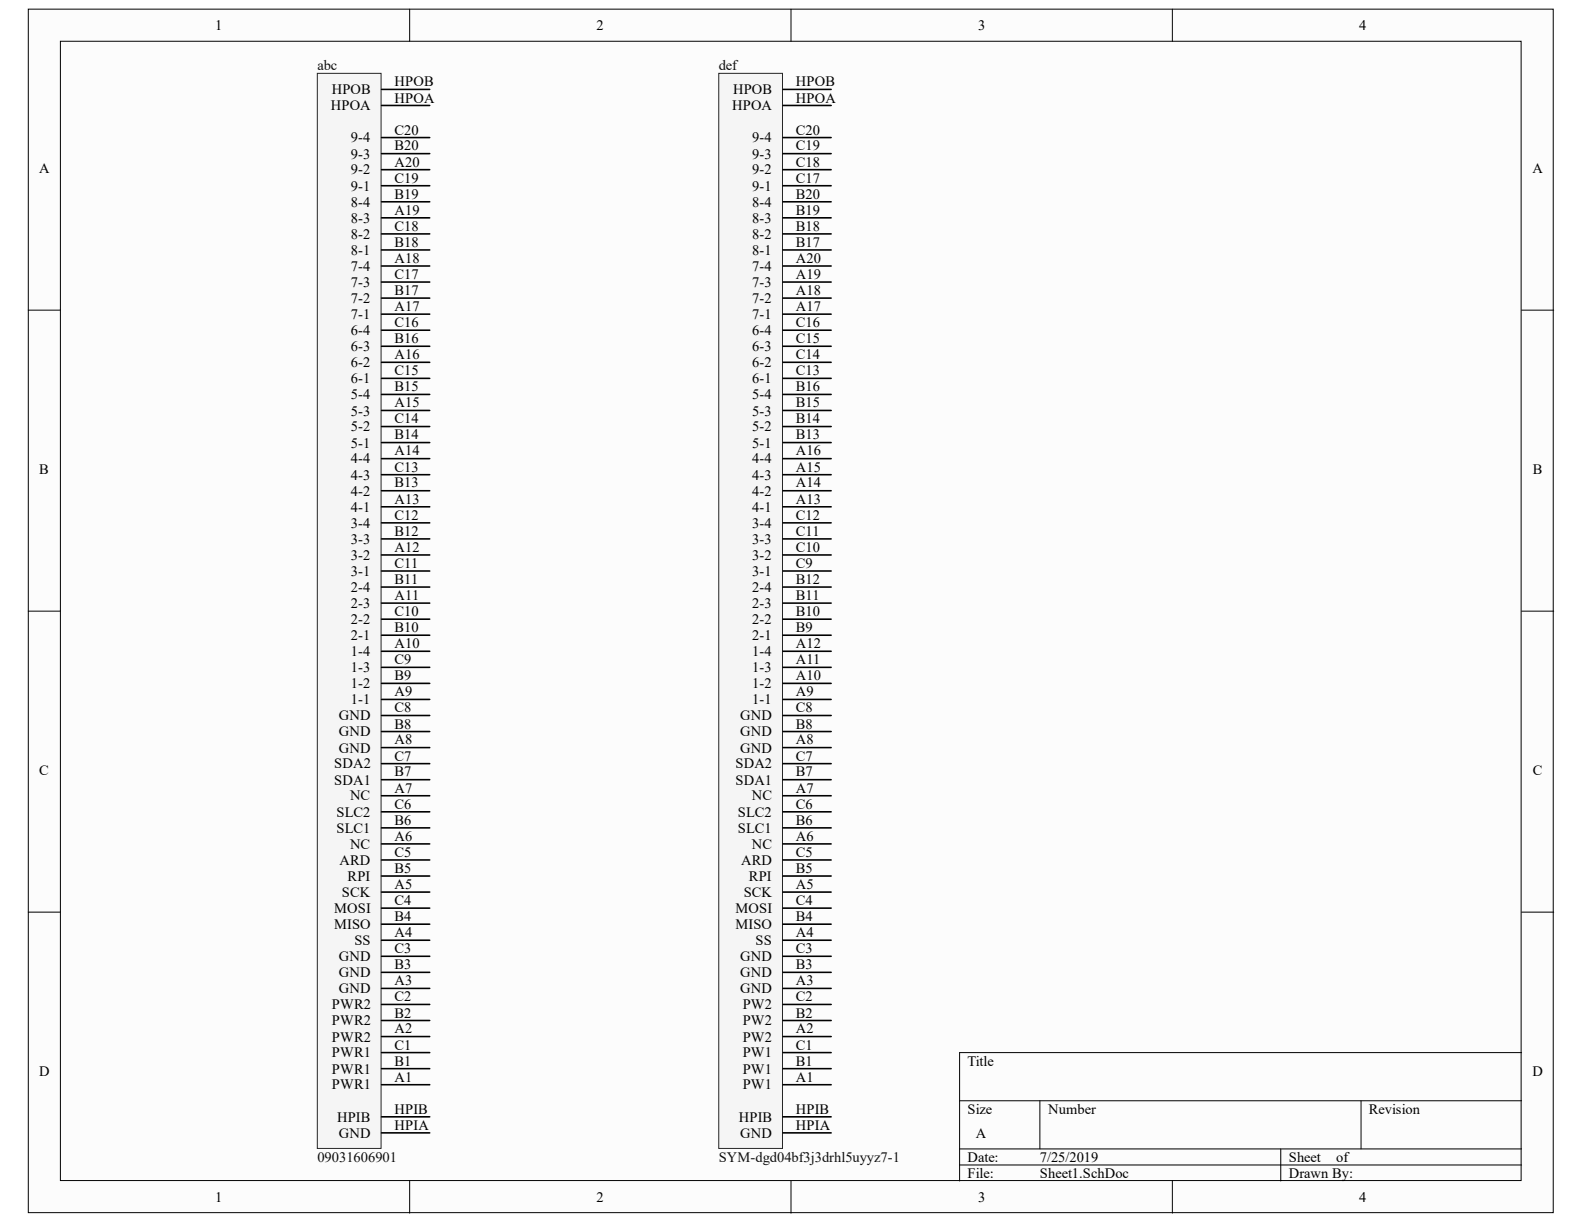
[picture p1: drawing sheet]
<svg xmlns="http://www.w3.org/2000/svg" width="279mm" height="216mm" viewBox="0 0 279 216" stroke-linecap="round" stroke-linejoin="round" font-family="sans-serif">
<defs><g id="words">
<g font-size="2.5">
<text x="38" y="5.3">1</text>
<text x="105.2" y="5.3">2</text>
<text x="172.5" y="5.3">3</text>
<text x="239.8" y="5.3">4</text>
<text x="58.5" y="16.6">HPOB</text>
<text x="69.6" y="15.2">HPOB</text>
<text x="129.3" y="16.6">HPOB</text>
<text x="140.4" y="15.2">HPOB</text>
<text x="58.4" y="19.4">HPOA</text>
<text x="69.6" y="23.7">C20</text>
<text x="69.6" y="18.1">HPOA</text>
<text x="129.1" y="19.4">HPOA</text>
<text x="140.4" y="18.1">HPOA</text>
<text x="140.4" y="23.7">C20</text>
<text x="61.9" y="28">9-3</text>
<text x="61.9" y="25.1">9-4</text>
<text x="69.6" y="29.4">A20</text>
<text x="69.6" y="26.5">B20</text>
<text x="132.7" y="28">9-3</text>
<text x="132.7" y="25.1">9-4</text>
<text x="140.4" y="29.4">C18</text>
<text x="140.4" y="26.5">C19</text>
<text x="6.9" y="30.4">A</text>
<text x="61.9" y="33.6">9-1</text>
<text x="61.9" y="30.8">9-2</text>
<text x="69.6" y="35.1">B19</text>
<text x="69.6" y="32.2">C19</text>
<text x="132.7" y="33.6">9-1</text>
<text x="132.7" y="30.8">9-2</text>
<text x="140.4" y="32.2">C17</text>
<text x="140.4" y="35.1">B20</text>
<text x="270.3" y="30.4">A</text>
<text x="61.9" y="39.3">8-3</text>
<text x="61.9" y="36.4">8-4</text>
<text x="69.6" y="40.7">C18</text>
<text x="69.6" y="37.9">A19</text>
<text x="132.7" y="39.3">8-3</text>
<text x="132.7" y="36.4">8-4</text>
<text x="140.4" y="40.7">B18</text>
<text x="140.4" y="37.9">B19</text>
<text x="61.9" y="47.8">7-4</text>
<text x="61.9" y="45">8-1</text>
<text x="61.9" y="42.1">8-2</text>
<text x="69.6" y="46.3">A18</text>
<text x="69.6" y="43.5">B18</text>
<text x="132.7" y="45">8-1</text>
<text x="132.7" y="42.1">8-2</text>
<text x="132.7" y="47.8">7-4</text>
<text x="140.4" y="43.5">B17</text>
<text x="140.4" y="46.3">A20</text>
<text x="61.9" y="53.4">7-2</text>
<text x="61.9" y="50.6">7-3</text>
<text x="69.6" y="52">B17</text>
<text x="69.6" y="49.2">C17</text>
<text x="132.7" y="53.4">7-2</text>
<text x="132.7" y="50.6">7-3</text>
<text x="140.4" y="52">A18</text>
<text x="140.4" y="49.2">A19</text>
<text x="61.9" y="59.1">6-4</text>
<text x="61.9" y="56.3">7-1</text>
<text x="69.6" y="57.7">C16</text>
<text x="69.6" y="54.9">A17</text>
<text x="132.7" y="59.1">6-4</text>
<text x="132.7" y="56.3">7-1</text>
<text x="140.4" y="57.7">C16</text>
<text x="140.4" y="54.9">A17</text>
<text x="61.9" y="64.8">6-2</text>
<text x="61.9" y="62">6-3</text>
<text x="69.6" y="63.3">A16</text>
<text x="69.6" y="60.5">B16</text>
<text x="132.7" y="64.8">6-2</text>
<text x="132.7" y="62">6-3</text>
<text x="140.4" y="63.3">C14</text>
<text x="140.4" y="60.5">C15</text>
<text x="61.9" y="70.4">5-4</text>
<text x="61.9" y="67.6">6-1</text>
<text x="69.6" y="71.9">A15</text>
<text x="69.6" y="69">B15</text>
<text x="69.6" y="66.2">C15</text>
<text x="132.7" y="67.6">6-1</text>
<text x="132.7" y="70.4">5-4</text>
<text x="140.4" y="66.2">C13</text>
<text x="140.4" y="71.9">B15</text>
<text x="140.4" y="69">B16</text>
<text x="61.9" y="76.1">5-2</text>
<text x="61.9" y="73.3">5-3</text>
<text x="69.6" y="77.5">B14</text>
<text x="69.6" y="74.6">C14</text>
<text x="132.7" y="76.1">5-2</text>
<text x="132.7" y="73.3">5-3</text>
<text x="140.4" y="77.5">B13</text>
<text x="140.4" y="74.6">B14</text>
<text x="6.9" y="83.5">B</text>
<text x="61.9" y="81.8">4-4</text>
<text x="61.9" y="79">5-1</text>
<text x="69.6" y="83.2">C13</text>
<text x="69.6" y="80.3">A14</text>
<text x="132.7" y="79">5-1</text>
<text x="132.7" y="81.8">4-4</text>
<text x="140.4" y="83.2">A15</text>
<text x="140.4" y="80.3">A16</text>
<text x="270.4" y="83.5">B</text>
<text x="61.9" y="87.4">4-2</text>
<text x="61.9" y="84.6">4-3</text>
<text x="69.6" y="88.9">A13</text>
<text x="69.6" y="86">B13</text>
<text x="132.7" y="87.4">4-2</text>
<text x="132.7" y="84.6">4-3</text>
<text x="140.4" y="88.9">A13</text>
<text x="140.4" y="86">A14</text>
<text x="61.9" y="96">3-3</text>
<text x="61.9" y="93.1">3-4</text>
<text x="61.9" y="90.3">4-1</text>
<text x="69.6" y="94.5">B12</text>
<text x="69.6" y="91.6">C12</text>
<text x="132.7" y="96">3-3</text>
<text x="132.7" y="93.1">3-4</text>
<text x="132.7" y="90.3">4-1</text>
<text x="140.4" y="94.5">C11</text>
<text x="140.4" y="91.6">C12</text>
<text x="61.9" y="101.6">3-1</text>
<text x="61.9" y="98.7">3-2</text>
<text x="69.6" y="100.2">C11</text>
<text x="69.6" y="97.3">A12</text>
<text x="132.7" y="101.6">3-1</text>
<text x="132.7" y="98.7">3-2</text>
<text x="140.4" y="100.2">C9</text>
<text x="140.4" y="97.3">C10</text>
<text x="61.9" y="107.3">2-3</text>
<text x="61.9" y="104.4">2-4</text>
<text x="69.6" y="105.8">A11</text>
<text x="69.6" y="103">B11</text>
<text x="132.7" y="107.3">2-3</text>
<text x="132.7" y="104.4">2-4</text>
<text x="140.4" y="105.8">B11</text>
<text x="140.4" y="103">B12</text>
<text x="61.9" y="112.9">2-1</text>
<text x="61.9" y="110.1">2-2</text>
<text x="69.6" y="111.5">B10</text>
<text x="69.6" y="108.6">C10</text>
<text x="132.7" y="112.9">2-1</text>
<text x="132.7" y="110.1">2-2</text>
<text x="140.4" y="111.5">B9</text>
<text x="140.4" y="108.6">B10</text>
<text x="61.9" y="118.6">1-3</text>
<text x="61.9" y="115.7">1-4</text>
<text x="69.6" y="120">B9</text>
<text x="69.6" y="117.2">C9</text>
<text x="69.6" y="114.3">A10</text>
<text x="132.7" y="118.6">1-3</text>
<text x="132.7" y="115.7">1-4</text>
<text x="140.4" y="120">A10</text>
<text x="140.4" y="117.2">A11</text>
<text x="140.4" y="114.3">A12</text>
<text x="61.9" y="124.2">1-1</text>
<text x="61.9" y="121.4">1-2</text>
<text x="69.6" y="125.6">C8</text>
<text x="69.6" y="122.8">A9</text>
<text x="132.7" y="124.2">1-1</text>
<text x="132.7" y="121.4">1-2</text>
<text x="140.4" y="125.6">C8</text>
<text x="140.4" y="122.8">A9</text>
<text x="59.8" y="129.9">GND</text>
<text x="59.8" y="127.1">GND</text>
<text x="69.6" y="131.3">A8</text>
<text x="69.6" y="128.5">B8</text>
<text x="130.6" y="129.9">GND</text>
<text x="130.6" y="127.1">GND</text>
<text x="140.4" y="131.3">A8</text>
<text x="140.4" y="128.5">B8</text>
<text x="6.9" y="136.6">C</text>
<text x="58.9" y="135.5">SDA2</text>
<text x="59.8" y="132.7">GND</text>
<text x="69.6" y="137">B7</text>
<text x="69.6" y="134.2">C7</text>
<text x="129.7" y="135.5">SDA2</text>
<text x="130.6" y="132.7">GND</text>
<text x="140.4" y="137">B7</text>
<text x="140.4" y="134.2">C7</text>
<text x="270.4" y="136.6">C</text>
<text x="58.9" y="138.4">SDA1</text>
<text x="61.7" y="141.2">NC</text>
<text x="69.6" y="142.6">C6</text>
<text x="69.6" y="139.8">A7</text>
<text x="129.7" y="138.4">SDA1</text>
<text x="132.6" y="141.2">NC</text>
<text x="140.4" y="142.6">C6</text>
<text x="140.4" y="139.8">A7</text>
<text x="59.4" y="146.9">SLC1</text>
<text x="59.4" y="144.1">SLC2</text>
<text x="61.7" y="149.7">NC</text>
<text x="69.6" y="148.3">A6</text>
<text x="69.6" y="145.5">B6</text>
<text x="130.2" y="146.9">SLC1</text>
<text x="130.2" y="144.1">SLC2</text>
<text x="132.6" y="149.7">NC</text>
<text x="140.4" y="148.3">A6</text>
<text x="140.4" y="145.5">B6</text>
<text x="59.9" y="152.5">ARD</text>
<text x="61.3" y="155.4">RPI</text>
<text x="69.6" y="154">B5</text>
<text x="69.6" y="151.2">C5</text>
<text x="130.8" y="152.5">ARD</text>
<text x="132.1" y="155.4">RPI</text>
<text x="140.4" y="154">B5</text>
<text x="140.4" y="151.2">C5</text>
<text x="58.9" y="161.1">MOSI</text>
<text x="60.3" y="158.2">SCK</text>
<text x="69.6" y="159.6">C4</text>
<text x="69.6" y="156.8">A5</text>
<text x="129.7" y="161.1">MOSI</text>
<text x="131.2" y="158.2">SCK</text>
<text x="140.4" y="159.6">C4</text>
<text x="140.4" y="156.8">A5</text>
<text x="58.9" y="163.8">MISO</text>
<text x="62.5" y="166.7">SS</text>
<text x="69.6" y="165.3">A4</text>
<text x="69.6" y="162.5">B4</text>
<text x="129.7" y="163.8">MISO</text>
<text x="133.3" y="166.7">SS</text>
<text x="140.4" y="165.3">A4</text>
<text x="140.4" y="162.5">B4</text>
<text x="59.8" y="172.4">GND</text>
<text x="59.8" y="169.5">GND</text>
<text x="69.6" y="173.8">A3</text>
<text x="69.6" y="170.9">B3</text>
<text x="69.6" y="168.2">C3</text>
<text x="130.6" y="172.4">GND</text>
<text x="130.6" y="169.5">GND</text>
<text x="140.4" y="173.8">A3</text>
<text x="140.4" y="170.9">B3</text>
<text x="140.4" y="168.2">C3</text>
<text x="58.5" y="178.1">PWR2</text>
<text x="59.8" y="175.2">GND</text>
<text x="69.6" y="179.5">B2</text>
<text x="69.6" y="176.6">C2</text>
<text x="130.6" y="175.2">GND</text>
<text x="131" y="178.1">PW2</text>
<text x="140.4" y="179.5">B2</text>
<text x="140.4" y="176.6">C2</text>
<text x="58.5" y="183.7">PWR2</text>
<text x="58.5" y="180.8">PWR2</text>
<text x="69.6" y="185.2">C1</text>
<text x="69.6" y="182.3">A2</text>
<text x="131" y="183.7">PW2</text>
<text x="131" y="180.8">PW2</text>
<text x="140.4" y="185.2">C1</text>
<text x="140.4" y="182.3">A2</text>
<text x="6.9" y="189.7">D</text>
<text x="58.5" y="189.4">PWR1</text>
<text x="58.5" y="186.5">PWR1</text>
<text x="69.6" y="190.8">A1</text>
<text x="69.6" y="187.9">B1</text>
<text x="131" y="189.4">PW1</text>
<text x="131" y="186.5">PW1</text>
<text x="140.4" y="190.8">A1</text>
<text x="140.4" y="187.9">B1</text>
<text x="170.7" y="187.9">Title</text>
<text x="270.3" y="189.7">D</text>
<text x="58.5" y="192.2">PWR1</text>
<text x="59.5" y="197.8">HPIB</text>
<text x="69.6" y="196.5">HPIB</text>
<text x="130.3" y="197.8">HPIB</text>
<text x="131" y="192.2">PW1</text>
<text x="140.4" y="196.5">HPIB</text>
<text x="170.7" y="196.5">Size</text>
<text x="184.9" y="196.5">Number</text>
<text x="241.5" y="196.5">Revision</text>
<text x="59.8" y="200.7">GND</text>
<text x="69.6" y="199.3">HPIA</text>
<text x="130.6" y="200.7">GND</text>
<text x="140.4" y="199.3">HPIA</text>
<text x="172.1" y="200.7">A</text>
<text x="170.7" y="204.9">Date:</text>
<text x="170.7" y="207.7">File:</text>
<text x="183.4" y="204.9">7/25/2019</text>
<text x="183.4" y="207.7">Sheet1.SchDoc</text>
<text x="227.3" y="204.9">Sheet</text>
<text x="227.3" y="207.7">Drawn By:</text>
<text x="235.7" y="204.9">of</text>
<text x="38" y="212">1</text>
<text x="105.2" y="212">2</text>
<text x="172.5" y="212">3</text>
<text x="239.8" y="212">4</text>
</g>
<g font-size="2.5" fill="#0e0e0e">
<text x="56" y="12.4">abc</text>
<text x="126.8" y="12.4">def</text>
<text x="56" y="204.9">09031606901</text>
<text x="126.8" y="204.9">SYM-dgd04bf3j3drhl5uyyz7-1</text>
</g>
</g></defs>
<g fill="#fcfcfc" stroke="#000" stroke-width=".18">
<path d="M5 1.6h269v212.3h-269z"/>
<path d="M10.7 7.3h257.6v200.9h-257.6z"/>
</g>
<g fill="none" stroke="#000" stroke-width=".18">
<path d="M72.3 1.6v5.7M139.5 1.6v5.7M206.8 1.6v5.7M5 54.7h5.7M268.4 54.7h5.7M5 107.8h5.7M268.4 107.8h5.7M5 160.9h5.7M268.4 160.9h5.7M169.3 194.2h99.1M183.4 194.2v8.5M240.1 194.2v8.5"/>
<path d="M268.4 185.7h-99.1v22.6M72.3 208.3v5.7M139.5 208.3v5.7M169.3 202.7h99.1M169.3 205.5h99.1M206.8 208.3v5.7M225.9 202.7v5.6"/>
</g>
<path d="M126.8 12.9h11.2v189.7h-11.2z" fill="#f5f5f5" stroke="#262626" stroke-width=".18"/>
<g fill="none" stroke="#000" stroke-width=".28">
<path d="M138.1 18.6h8.5M138.1 15.8h8.5M138.1 32.8h8.5M138.1 29.9h8.5M138.1 38.4h8.5M138.1 27.1h8.5M138.1 35.6h8.5M138.1 24.3h8.5M138.1 58.2h8.5M138.1 55.4h8.5M138.1 44.1h8.5M138.1 52.6h8.5"/>
<path d="M138.1 41.3h8.5M138.1 49.8h8.5M138.1 46.9h8.5M138.1 78.1h8.5M138.1 66.7h8.5M138.1 75.2h8.5M138.1 63.9h8.5M138.1 72.4h8.5M138.1 61.1h8.5M138.1 69.6h8.5M138.1 97.9h8.5M138.1 95.1h8.5"/>
<path d="M138.1 92.2h8.5M138.1 89.4h8.5M138.1 86.6h8.5M138.1 83.7h8.5M138.1 80.9h8.5M138.1 112h8.5M138.1 100.7h8.5M138.1 109.2h8.5M138.1 117.7h8.5M138.1 106.4h8.5M138.1 114.9h8.5M138.1 103.6h8.5"/>
<path d="M138.1 137.5h8.5M138.1 134.7h8.5M138.1 131.9h8.5M138.1 129h8.5M138.1 126.2h8.5M138.1 123.4h8.5M138.1 120.5h8.5M138.1 157.4h8.5M138.1 154.5h8.5M138.1 151.7h8.5M138.1 148.9h8.5M138.1 146h8.5"/>
<path d="M138.1 143.2h8.5M138.1 140.4h8.5M138.1 177.2h8.5M138.1 174.3h8.5M138.1 171.5h8.5M138.1 168.7h8.5M138.1 165.8h8.5M138.1 163h8.5M138.1 160.2h8.5M138.1 199.8h8.5M138.1 197h8.5M138.1 191.3h8.5"/>
<path d="M138.1 188.5h8.5M138.1 185.7h8.5M138.1 182.8h8.5M138.1 180h8.5"/>
</g>
<path d="M56 12.9h11.2v189.7h-11.2z" fill="#f5f5f5" stroke="#262626" stroke-width=".18"/>
<g fill="none" stroke="#000" stroke-width=".28">
<path d="M67.3 18.6h8.5M67.3 15.8h8.5M67.3 38.4h8.5M67.3 35.6h8.5M67.3 32.8h8.5M67.3 29.9h8.5M67.3 27.1h8.5M67.3 24.3h8.5M67.3 58.2h8.5M67.3 55.4h8.5M67.3 52.6h8.5M67.3 49.8h8.5"/>
<path d="M67.3 46.9h8.5M67.3 44.1h8.5M67.3 41.3h8.5M67.3 78.1h8.5M67.3 75.2h8.5M67.3 72.4h8.5M67.3 69.6h8.5M67.3 66.7h8.5M67.3 63.9h8.5M67.3 61.1h8.5M67.3 97.9h8.5M67.3 95.1h8.5"/>
<path d="M67.3 92.2h8.5M67.3 89.4h8.5M67.3 86.6h8.5M67.3 83.7h8.5M67.3 80.9h8.5M67.3 117.7h8.5M67.3 114.9h8.5M67.3 112h8.5M67.3 109.2h8.5M67.3 106.4h8.5M67.3 103.6h8.5M67.3 100.7h8.5"/>
<path d="M67.3 137.5h8.5M67.3 134.7h8.5M67.3 131.9h8.5M67.3 129h8.5M67.3 126.2h8.5M67.3 123.4h8.5M67.3 120.5h8.5M67.3 157.4h8.5M67.3 154.5h8.5M67.3 151.7h8.5M67.3 148.9h8.5M67.3 146h8.5"/>
<path d="M67.3 143.2h8.5M67.3 140.4h8.5M67.3 177.2h8.5M67.3 174.3h8.5M67.3 171.5h8.5M67.3 168.7h8.5M67.3 165.8h8.5M67.3 163h8.5M67.3 160.2h8.5M67.3 199.8h8.5M67.3 197h8.5M67.3 191.3h8.5"/>
<path d="M67.3 188.5h8.5M67.3 185.7h8.5M67.3 182.8h8.5M67.3 180h8.5"/>
</g>
<use href="#words"/>
</svg>
